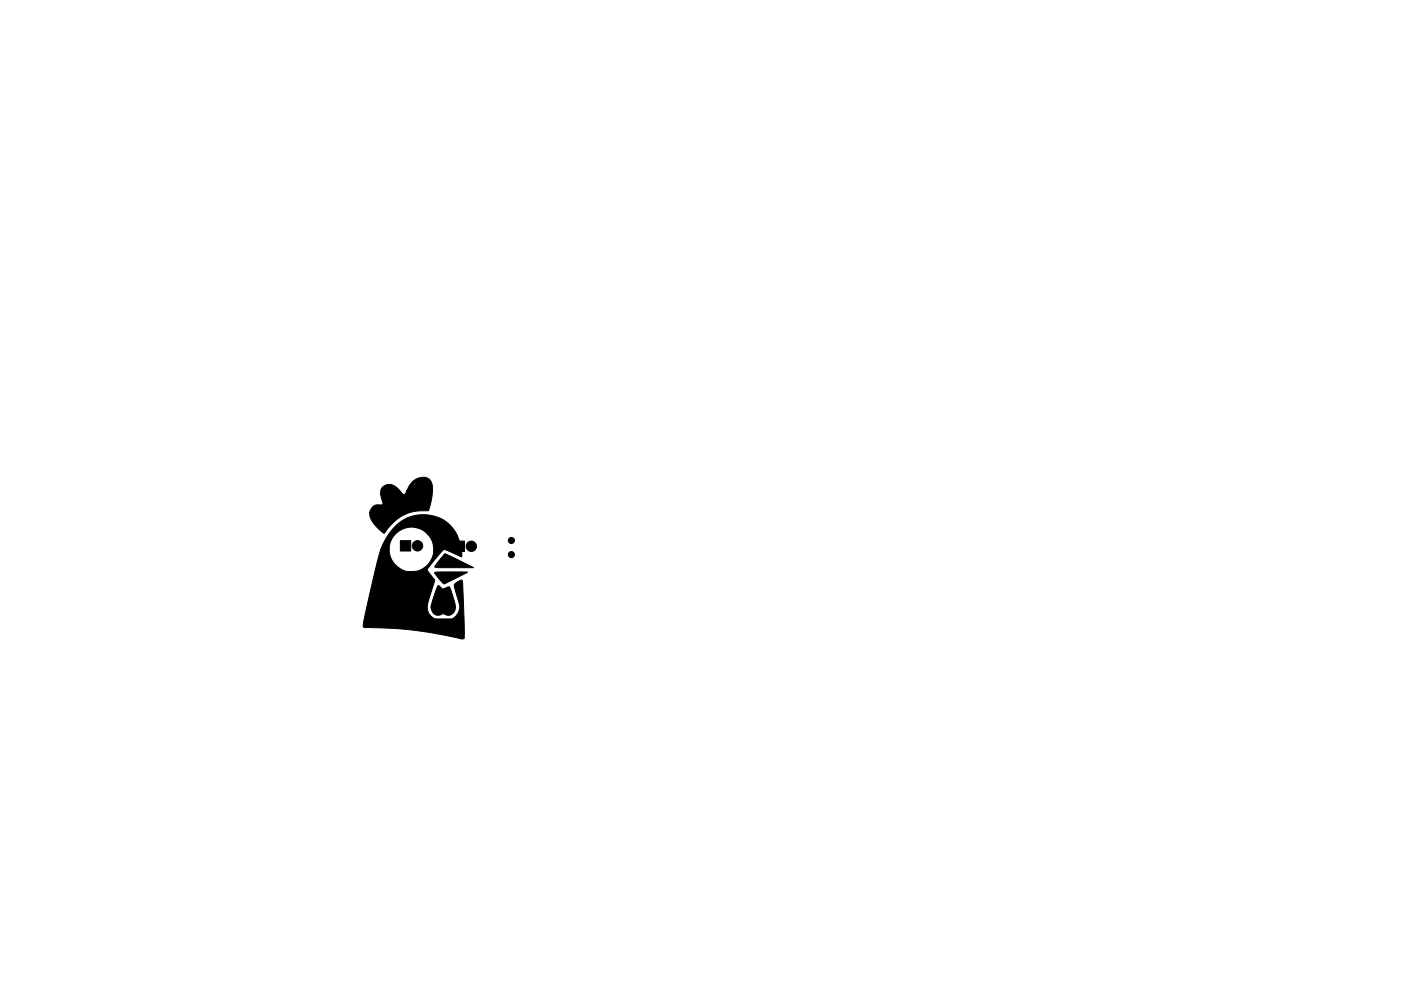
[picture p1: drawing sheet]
<svg xmlns="http://www.w3.org/2000/svg" width="297mm" height="210mm" viewBox="0 0 297 210" stroke-linecap="round" stroke-linejoin="round" font-family="sans-serif">
<g fill="#000" stroke="#000" stroke-width=".21">
<path d="M84.9 114.7h2.2v2.2h-2.2zM81.1 103.4a2.29 2.29 0 0 1 3.6 .6l.9 .9 .3-.1 .4-.7h.7a6.7 6.7 0 0 1 2.5-2.3 3.3 3.3 0 0 0-2.5 2.3h-.7a3.5 3.5 0 0 1 4.5-2.6 3.2 3.2 0 0 1 .9 3l-.3 1.9-.6 2h-1a9.7 9.7 0 0 0-8.4 4.8 7.6 7.6 0 0 1-3-3.9v-.6h.4l.1 .4v-.8l-.1 .4h-.4a1.97 1.97 0 0 1 2.6-1.6l.2-.3-.5-1.9h.3l.6-1.6-.5 .6-.1 1h-.3l.1-.9zM83.7 111.8a8.3 8.3 0 0 1 12.8 1 9.4 9.4 0 0 1 1.4 5.3l-3.7-1.5-1.7 1.7a8.7 8.7 0 0 0-1.9 2.7l1.6 2.1-1.2 3.9a3.1 3.1 0 0 0 1.1 4.2l3.7 .1 .3-.1a3 3 0 0 0 1-4.1l-.8-2.8a1.87 1.87 0 0 1 1.7-1.2l.1 .8 .3 11a.59 .59 0 0 1-.2 .6 .59 .59 0 0 1-.7 0l-7.6-1.5a117.1 117.1 0 0 0-12.6-.9l-.3-.1v-.3l.3-1.8 3.4-14.1v-.2h1.8v.4a4.7 4.7 0 0 0 7.3 3.5 4.7 4.7 0 0 0-.3-8.1 4.7 4.7 0 0 0-7 4.2h-1.8l1.4-2.8zM94.3 117.5l6.1 2.9h-8.1a6.1 6.1 0 0 1 1.8-2.6l4.9 2.2-3.9-2-1-.2zM96.3 114.8h2.2v2.2h-2.2zM92.9 124.3h.3a.92 .92 0 0 0 1.6 .3l.4-.1a11.2 11.2 0 0 1 1.3 4.8 1.54 1.54 0 0 1-2.5 .9 1.84 1.84 0 0 1-2 0l-.4-.6-.2-.8 .6-.1a1.66 1.66 0 0 0 .7 1.3l-.4-.5h2.1l.6 .6-.6-.6h-2.1a4.3 4.3 0 0 1 .1-2.4l-.4 1.6h-.6l.7-2.4zM92.2 121.5l6.9-.1-4.9 2.5-.9-.8-1.1-1.4 3.3-.1-3.3 .1z"/>
<circle cx="88.5" cy="115.8" r="1.1"/>
<circle cx="99.9" cy="115.9" r="1.1"/>
<circle cx="108.4" cy="114.7" r=".65"/>
<circle cx="108.4" cy="117.7" r=".65"/>
</g>
</svg>
